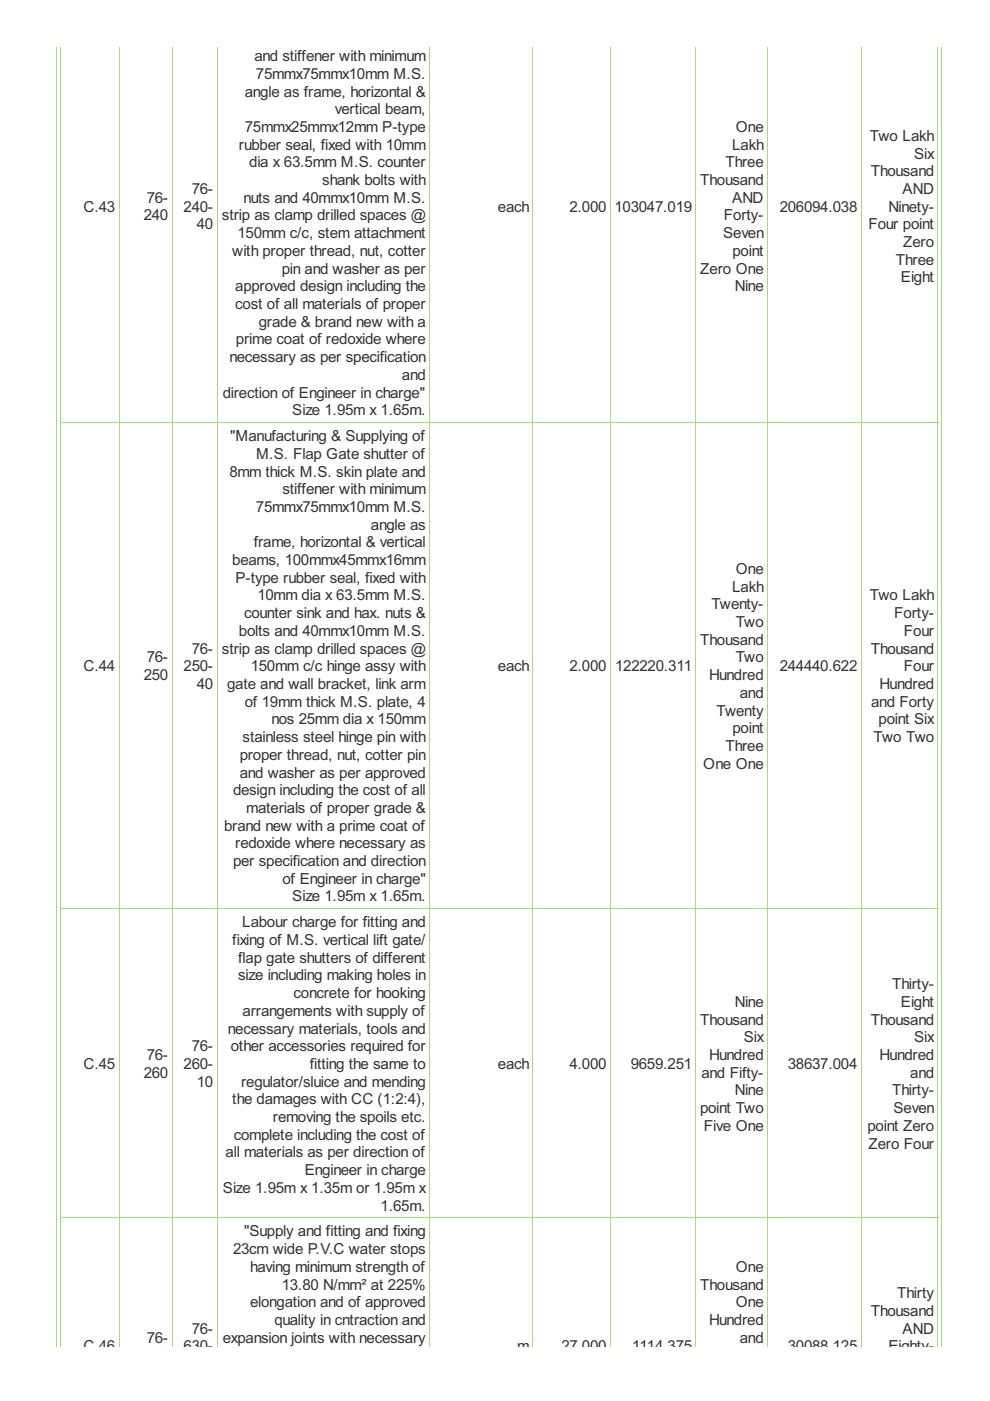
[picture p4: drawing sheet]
<svg xmlns="http://www.w3.org/2000/svg" width="210mm" height="297mm" viewBox="0 0 210 297" stroke-linecap="round" stroke-linejoin="round" font-family="sans-serif">
<defs><g id="words">
<g font-size="3.6" fill="#333">
<text x="53.9" y="13">and stiffener with minimum</text>
<text x="54.3" y="16.7">75mmx75mmx10mm M.S.</text>
<text x="51.9" y="20.5">angle as frame, horizontal &amp;</text>
<text x="51.9" y="28">75mmx25mmx12mm P-type</text>
<text x="71" y="24.2">vertical beam,</text>
<text x="156" y="28">One</text>
<text x="184.5" y="29.9">Two Lakh</text>
<text x="50.7" y="31.7">rubber seal, fixed with 10mm</text>
<text x="52.8" y="35.5">dia x 63.5mm M.S. counter</text>
<text x="153.8" y="35.5">Three</text>
<text x="155.2" y="31.7">Lakh</text>
<text x="193.8" y="33.6">Six</text>
<text x="40.6" y="41.1">76-</text>
<text x="68.3" y="39.2">shank bolts with</text>
<text x="148.5" y="39.2">Thousand</text>
<text x="184.6" y="37.4">Thousand</text>
<text x="191.3" y="41.1">AND</text>
<text x="17.7" y="44.9">C.43</text>
<text x="30.5" y="46.7">240</text>
<text x="31.1" y="43">76-</text>
<text x="38.9" y="44.9">240-</text>
<text x="47.1" y="46.7">strip as clamp drilled spaces @</text>
<text x="51.6" y="43">nuts and 40mmx10mm M.S.</text>
<text x="105.6" y="44.9">each</text>
<text x="120.7" y="44.9">2.000</text>
<text x="130.3" y="44.9">103047.019</text>
<text x="153.5" y="46.7">Forty-</text>
<text x="155.2" y="43">AND</text>
<text x="165.3" y="44.9">206094.038</text>
<text x="188.4" y="44.9">Ninety-</text>
<text x="41.7" y="48.6">40</text>
<text x="50.3" y="50.5">150mm c/c, stem attachment</text>
<text x="153.3" y="50.5">Seven</text>
<text x="184.1" y="48.6">Four point</text>
<text x="191.5" y="52.4">Zero</text>
<text x="49.3" y="54.3">with proper thread, nut, cotter</text>
<text x="59.7" y="58">pin and washer as per</text>
<text x="148.5" y="58">Zero One</text>
<text x="155.3" y="54.3">point</text>
<text x="189.9" y="56.1">Three</text>
<text x="191" y="59.9">Eight</text>
<text x="49.9" y="61.8">approved design including the</text>
<text x="49.9" y="65.5">cost of all materials of proper</text>
<text x="155.8" y="61.8">Nine</text>
<text x="54.9" y="69.3">grade &amp; brand new with a</text>
<text x="48.6" y="76.8">necessary as per specification</text>
<text x="50" y="73">prime coat of redoxide where</text>
<text x="85.2" y="80.5">and</text>
<text x="47.2" y="84.3">direction of Engineer in charge&quot;</text>
<text x="62" y="88">Size 1.95m x 1.65m.</text>
<text x="48.8" y="93.5">&quot;Manufacturing &amp; Supplying of</text>
<text x="48.6" y="101">8mm thick M.S. skin plate and</text>
<text x="54.3" y="97.3">M.S. Flap Gate shutter of</text>
<text x="59.9" y="104.8">stiffener with minimum</text>
<text x="54.3" y="108.5">75mmx75mmx10mm M.S.</text>
<text x="78.7" y="112.3">angle as</text>
<text x="49.3" y="119.8">beams, 100mmx45mmx16mm</text>
<text x="53.8" y="116">frame, horizontal &amp; vertical</text>
<text x="49.9" y="123.6">P-type rubber seal, fixed with</text>
<text x="155.2" y="125.4">Lakh</text>
<text x="156" y="121.7">One</text>
<text x="51.8" y="131.1">counter sink and hax. nuts &amp;</text>
<text x="54.6" y="127.3">10mm dia x 63.5mm M.S.</text>
<text x="150.8" y="129.2">Twenty-</text>
<text x="184.5" y="127.3">Two Lakh</text>
<text x="189.6" y="131.1">Forty-</text>
<text x="50.7" y="134.8">bolts and 40mmx10mm M.S.</text>
<text x="148.5" y="136.7">Thousand</text>
<text x="156" y="132.9">Two</text>
<text x="191.6" y="134.8">Four</text>
<text x="17.7" y="142.3">C.44</text>
<text x="31.1" y="140.4">76-</text>
<text x="38.9" y="142.3">250-</text>
<text x="40.6" y="138.6">76-</text>
<text x="47.1" y="138.6">strip as clamp drilled spaces @</text>
<text x="53.2" y="142.3">150mm c/c hinge assy with</text>
<text x="105.6" y="142.3">each</text>
<text x="120.7" y="142.3">2.000</text>
<text x="130.4" y="142.3">122220.311</text>
<text x="156" y="140.4">Two</text>
<text x="165.3" y="142.3">244440.622</text>
<text x="184.6" y="138.6">Thousand</text>
<text x="191.6" y="142.3">Four</text>
<text x="30.5" y="144.2">250</text>
<text x="41.7" y="146.1">40</text>
<text x="48.2" y="146.1">gate and wall bracket, link arm</text>
<text x="51.9" y="149.8">of 19mm thick M.S. plate, 4</text>
<text x="150.4" y="144.2">Hundred</text>
<text x="156.9" y="148">and</text>
<text x="184.7" y="149.8">and Forty</text>
<text x="186.5" y="146.1">Hundred</text>
<text x="57.5" y="153.6">nos 25mm dia x 150mm</text>
<text x="151.9" y="151.7">Twenty</text>
<text x="155.3" y="155.5">point</text>
<text x="186.3" y="153.6">point Six</text>
<text x="50.8" y="161.1">proper thread, nut, cotter pin</text>
<text x="51.4" y="157.3">stainless steel hinge pin with</text>
<text x="153.8" y="159.2">Three</text>
<text x="185.2" y="157.3">Two Two</text>
<text x="50.8" y="164.8">and washer as per approved</text>
<text x="149.1" y="163">One One</text>
<text x="49.4" y="168.6">design including the cost of all</text>
<text x="52.2" y="172.4">materials of proper grade &amp;</text>
<text x="47.5" y="176.1">brand new with a prime coat of</text>
<text x="49.9" y="179.9">redoxide where necessary as</text>
<text x="49.4" y="183.6">per specification and direction</text>
<text x="59.9" y="187.4">of Engineer in charge&quot;</text>
<text x="62" y="191.1">Size 1.95m x 1.65m.</text>
<text x="51.3" y="196.6">Labour charge for fitting and</text>
<text x="49.3" y="200.4">fixing of M.S. vertical lift gate/</text>
<text x="50.5" y="204.1">flap gate shutters of different</text>
<text x="50.5" y="207.9">size including making holes in</text>
<text x="189.1" y="209.7">Thirty-</text>
<text x="51.4" y="215.4">arrangements with supply of</text>
<text x="62.2" y="211.6">concrete for hooking</text>
<text x="155.8" y="213.5">Nine</text>
<text x="191" y="213.5">Eight</text>
<text x="48.3" y="219.1">necessary materials, tools and</text>
<text x="148.5" y="217.2">Thousand</text>
<text x="157.7" y="221">Six</text>
<text x="184.6" y="217.2">Thousand</text>
<text x="193.8" y="221">Six</text>
<text x="17.7" y="226.6">C.45</text>
<text x="31.1" y="224.8">76-</text>
<text x="38.9" y="226.6">260-</text>
<text x="40.6" y="222.9">76-</text>
<text x="48.9" y="222.9">other accessories required for</text>
<text x="65.7" y="226.6">fitting the same to</text>
<text x="105.6" y="226.6">each</text>
<text x="120.7" y="226.6">4.000</text>
<text x="133.7" y="226.6">9659.251</text>
<text x="150.4" y="224.8">Hundred</text>
<text x="167" y="226.6">38637.004</text>
<text x="186.5" y="224.8">Hundred</text>
<text x="30.5" y="228.5">260</text>
<text x="41.7" y="230.4">10</text>
<text x="51.1" y="230.4">regulator/sluice and mending</text>
<text x="148.7" y="228.5">and Fifty-</text>
<text x="155.8" y="232.3">Nine</text>
<text x="189.1" y="232.3">Thirty-</text>
<text x="193" y="228.5">and</text>
<text x="49.3" y="234.1">the damages with CC (1:2:4),</text>
<text x="57.9" y="237.9">removing the spoils etc.</text>
<text x="148.4" y="236">point Two</text>
<text x="149.3" y="239.8">Five One</text>
<text x="183.9" y="239.8">point Zero</text>
<text x="189.5" y="236">Seven</text>
<text x="47.8" y="245.4">all materials as per direction of</text>
<text x="49.6" y="241.6">complete including the cost of</text>
<text x="184.1" y="243.5">Zero Four</text>
<text x="64.6" y="249.2">Engineer in charge</text>
<text x="47.3" y="252.9">Size 1.95m x 1.35m or 1.95m x</text>
<text x="80.7" y="256.7">1.65m.</text>
<text x="51.8" y="262.1">&quot;Supply and fitting and fixing</text>
<text x="49.4" y="265.9">23cm wide P.V.C water stops</text>
<text x="53" y="269.6">having minimum strength of</text>
<text x="156" y="269.6">One</text>
<text x="59.7" y="273.4">13.80 N/mm² at 225%</text>
<text x="148.5" y="273.4">Thousand</text>
<text x="190.2" y="275.3">Thirty</text>
<text x="53" y="277.2">elongation and of approved</text>
<text x="58.2" y="280.9">quality in cntraction and</text>
<text x="150.4" y="280.9">Hundred</text>
<text x="156" y="277.2">One</text>
<text x="184.6" y="279">Thousand</text>
<text x="17.7" y="286.5">C.46</text>
<text x="31.1" y="284.7">76-</text>
<text x="38.9" y="286.5">630-</text>
<text x="40.6" y="282.8">76-</text>
<text x="47.2" y="284.7">expansion joints with necessary</text>
<text x="109.6" y="286.5">m</text>
<text x="119" y="286.5">27.000</text>
<text x="134" y="286.5">1114.375</text>
<text x="156.9" y="284.7">and</text>
<text x="167" y="286.5">30088.125</text>
<text x="188.4" y="286.5">Eighty-</text>
<text x="191.3" y="282.8">AND</text>
</g>
</g></defs>
<g fill="none" stroke="#a8da7f" stroke-width=".21">
<path d="M11.9 9.9v275.6M12.9 9.9v275.6M25.2 9.9v275.6M36.5 9.9v275.6M46 9.9v275.6M91.1 9.9v275.6M113 9.9v275.6M129.4 9.9v275.6M147.6 9.9v275.6M162.7 9.9v275.6M182.6 9.9v275.6M198.9 9.9v275.6"/>
<path d="M199.7 9.9v275.6M12.8 89.5h186.1M12.8 192.6h186.1M12.8 258.2h186.1"/>
</g>
<use href="#words"/>
</svg>
